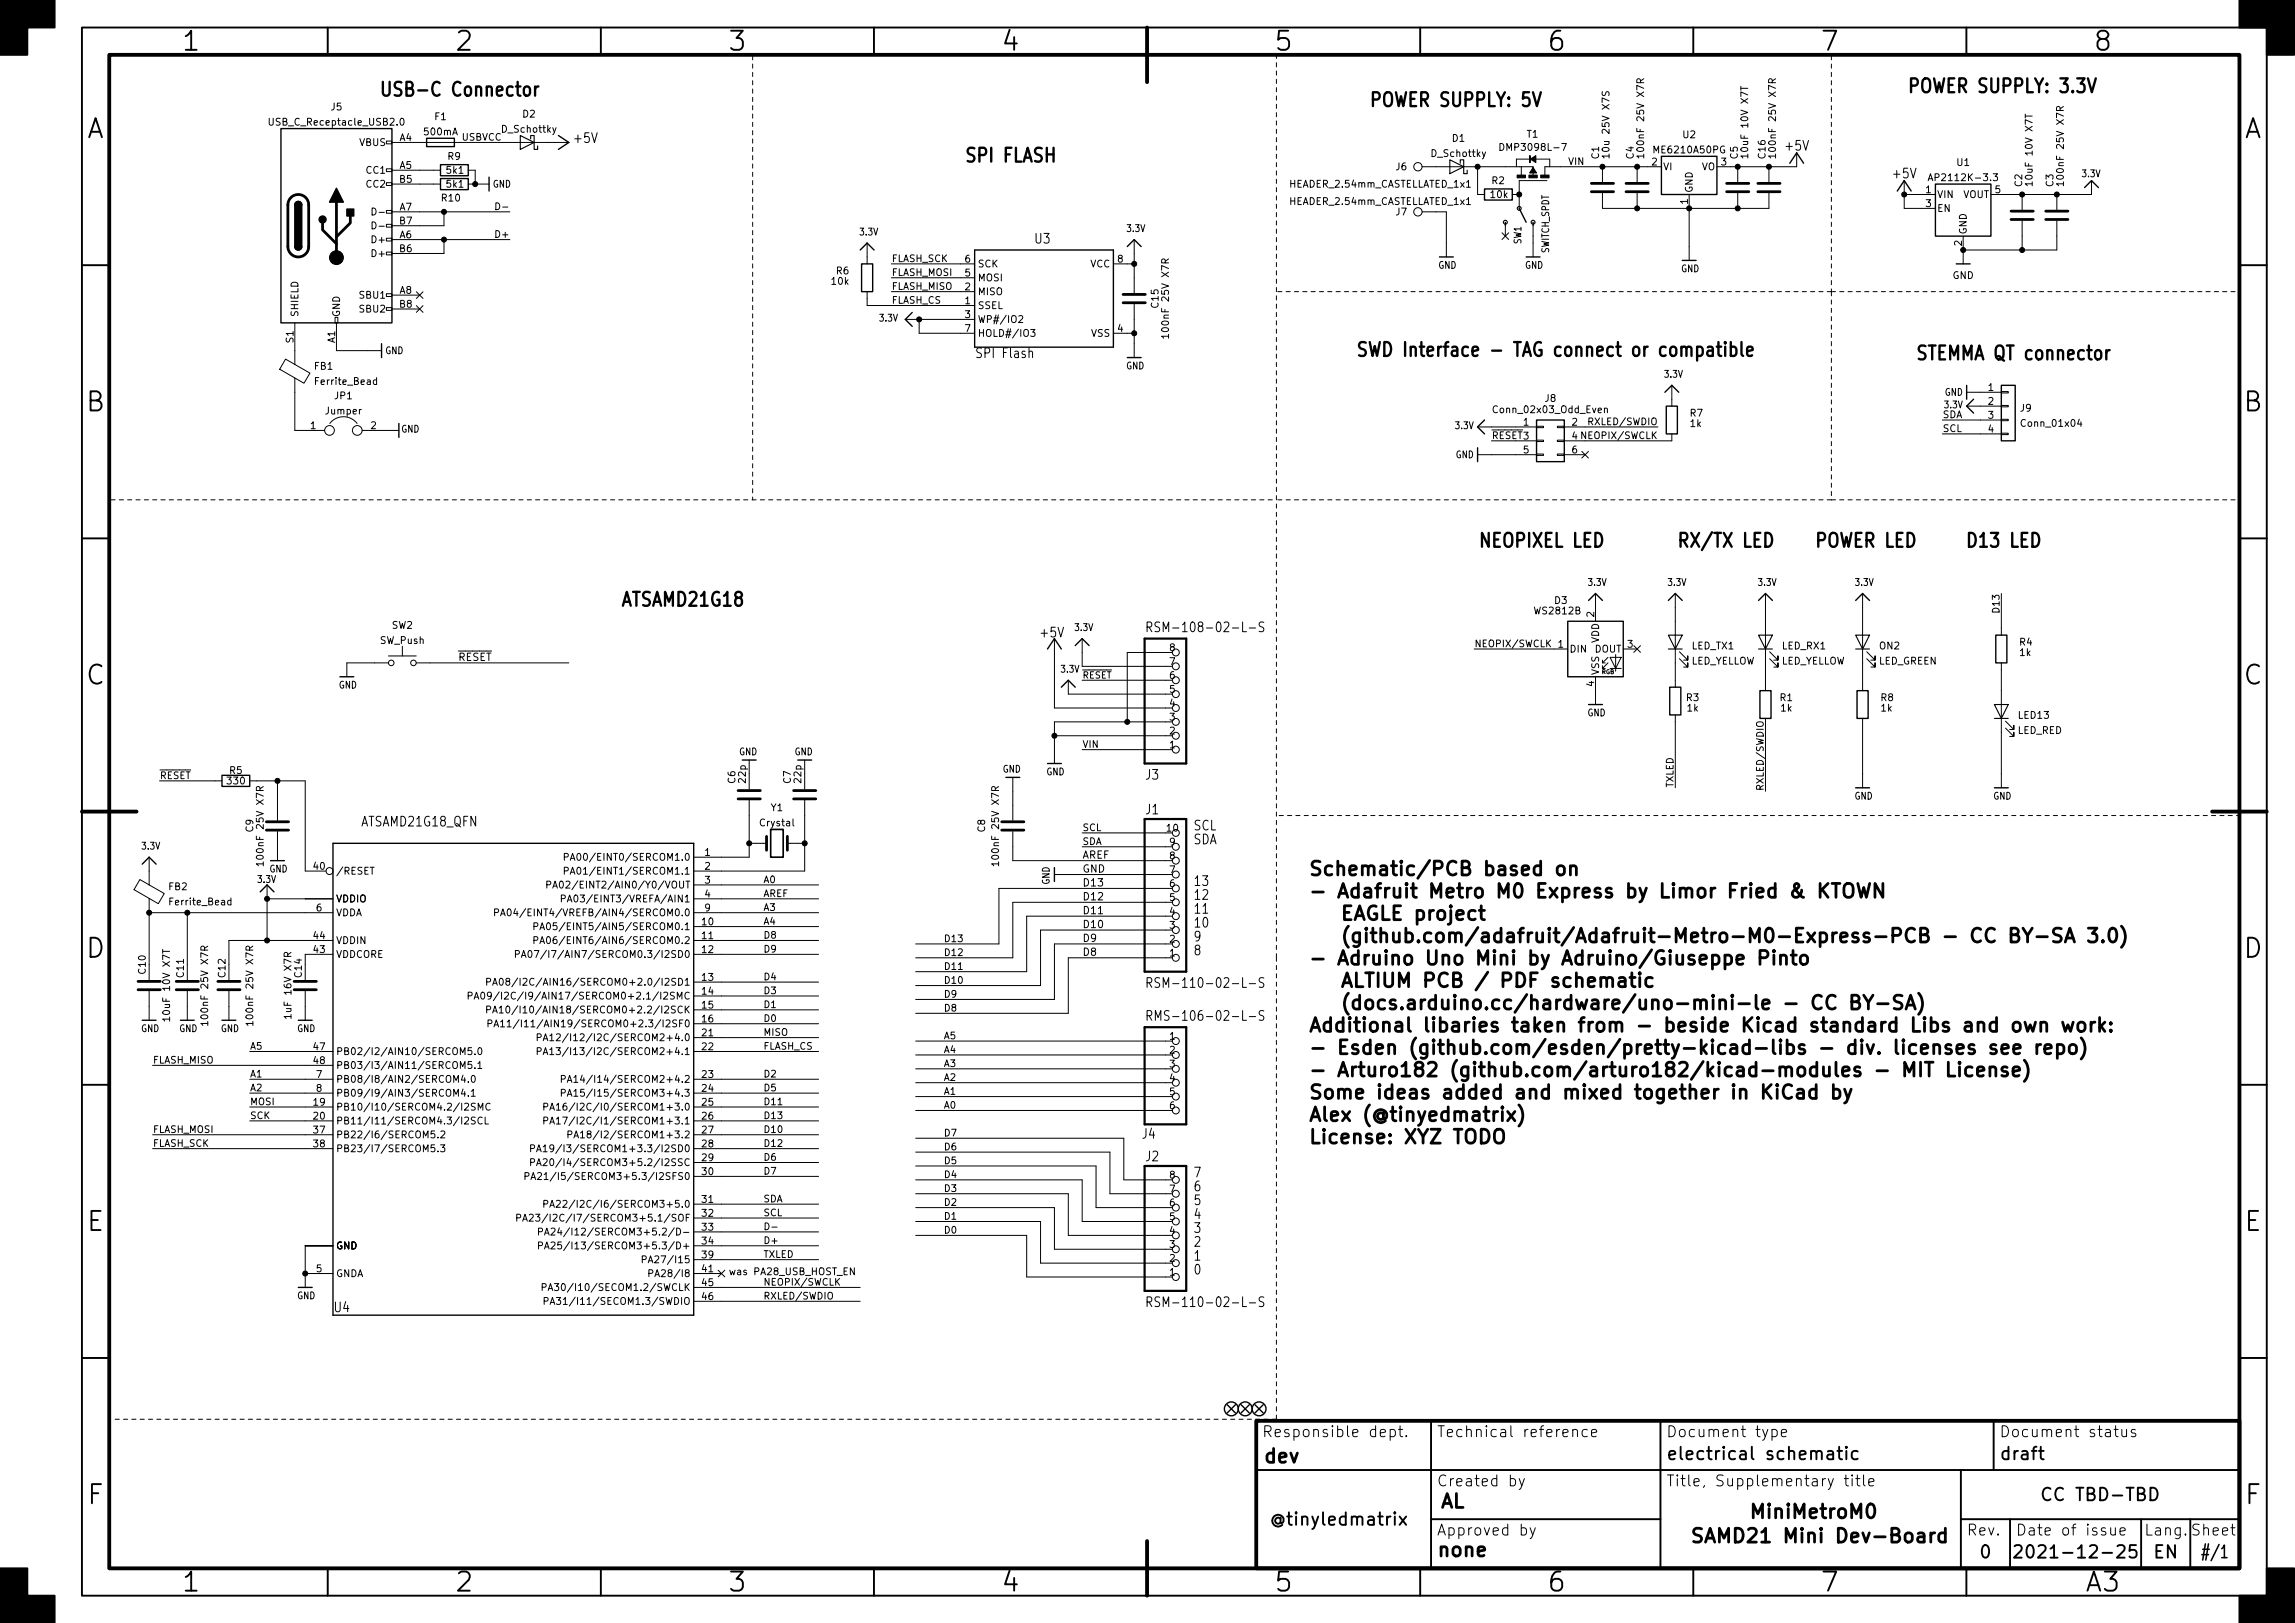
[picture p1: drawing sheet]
<svg xmlns="http://www.w3.org/2000/svg" width="420mm" height="297mm" viewBox="0 0 420 297" stroke-linecap="round" stroke-linejoin="round" font-family="sans-serif">
<defs><g id="words">
<g font-size="4.9">
<text x="33.6" y="9.3">1</text>
<text x="83.6" y="9.3">2</text>
<text x="133.6" y="9.3">3</text>
<text x="183.6" y="9.3">4</text>
<text x="233.6" y="9.3">5</text>
<text x="283.6" y="9.3">6</text>
<text x="333.6" y="9.3">7</text>
<text x="383.6" y="9.3">8</text>
<text x="15.7" y="25.3">A</text>
<text x="410.7" y="25.3">A</text>
<text x="15.7" y="75.3">B</text>
<text x="410.7" y="75.3">B</text>
<text x="15.7" y="125.3">C</text>
<text x="410.7" y="125.3">C</text>
<text x="15.7" y="175.3">D</text>
<text x="410.7" y="175.3">D</text>
<text x="15.9" y="225.3">E</text>
<text x="410.9" y="225.3">E</text>
<text x="16" y="275.3">F</text>
<text x="411" y="275.3">F</text>
<text x="33.6" y="291.3">1</text>
<text x="83.6" y="291.3">2</text>
<text x="133.6" y="291.3">3</text>
<text x="183.6" y="291.3">4</text>
<text x="233.6" y="291.3">5</text>
<text x="283.6" y="291.3">6</text>
<text x="333.6" y="291.3">7</text>
<text x="381.9" y="291.3">A3</text>
</g>
<g font-size="3.5">
<text x="73.7" y="17.6">USB-C Connector</text>
<text x="351.9" y="17">POWER SUPPLY: 3.3V</text>
<text x="252.8" y="19.5">POWER SUPPLY: 5V</text>
<text x="178" y="29.7">SPI FLASH</text>
<text x="260.1" y="65.3">SWD Interface - TAG connect or compatible</text>
<text x="353.3" y="65.9">STEMMA QT connector</text>
<text x="271.9" y="100.2">NEOPIXEL LED</text>
<text x="309.4" y="100.2">RX/TX LED</text>
<text x="332.9" y="100.2">POWER LED</text>
<text x="361.7" y="100.2">D13 LED</text>
<text x="114.6" y="111">ATSAMD21G18</text>
<text x="239.4" y="160.3">Schematic/PCB based on</text>
<text x="239.4" y="164.3">- Adafruit Metro M0 Express by Limor Fried &amp; KTOWN</text>
<text x="242.3" y="168.4">EAGLE project</text>
<text x="242.3" y="172.5">(github.com/adafruit/Adafruit-Metro-M0-Express-PCB - CC BY-SA 3.0)</text>
<text x="239.4" y="176.6">- Adruino Uno Mini by Adruino/Giuseppe Pinto</text>
<text x="242.3" y="180.7">ALTIUM PCB / PDF schematic</text>
<text x="242.3" y="184.8">(docs.arduino.cc/hardware/uno-mini-le - CC BY-SA)</text>
<text x="239.4" y="188.9">Additional libaries taken from - beside Kicad standard Libs and own work:</text>
<text x="239.4" y="193">- Esden (github.com/esden/pretty-kicad-libs - div. licenses see repo)</text>
<text x="239.4" y="197.1">- Arturo182 (github.com/arturo182/kicad-modules - MIT License)</text>
<text x="239.4" y="201.2">Some ideas added and mixed together in KiCad by</text>
<text x="239.4" y="205.2">Alex (@tinyedmatrix)</text>
<text x="239.4" y="209.3">License: XYZ TODO</text>
<text x="231.1" y="267.8">dev</text>
<text x="263.5" y="276">AL</text>
<text x="320" y="277.9">MiniMetroM0</text>
<text x="262.9" y="284.9">none</text>
<text x="309.2" y="282.4">SAMD21 Mini Dev-Board</text>
</g>
<g font-size="3.2">
<text x="305" y="267.2">electrical schematic</text>
<text x="366" y="267.2">draft</text>
<text x="374.6" y="274.7">CC TBD-TBD</text>
<text x="234" y="279.2">@tinyledmatrix</text>
<text x="362.6" y="285.2">0</text>
<text x="371.8" y="285.2">2021-12-25</text>
<text x="394.3" y="285.2">EN</text>
<text x="403.8" y="285.2">#/1</text>
</g>
<g font-size="2.8">
<text x="231" y="263">Responsible dept.</text>
<text x="263" y="263">Technical reference</text>
<text x="305" y="263">Document type</text>
<text x="366" y="263">Document status</text>
<text x="263" y="272">Created by</text>
<text x="305" y="272">Title, Supplementary title</text>
<text x="263" y="281">Approved by</text>
<text x="360" y="281">Rev.</text>
<text x="369" y="281">Date of issue</text>
<text x="392.5" y="281">Lang. Sheet</text>
</g>
<g font-size="2.5">
<text x="105.3" y="26.2">+5V</text>
<text x="327" y="27.6">+5V</text>
<text x="346.7" y="32.6">+5V</text>
<text x="189.5" y="44.6">U3</text>
<text x="179.2" y="65.5">SPI Flash</text>
<text x="190.6" y="116.7">+5V</text>
<text x="212.6" y="115.7">RSM-108-02-L-S</text>
<text x="209.8" y="142.7">J3</text>
<text x="209.8" y="149">J1</text>
<text x="66.3" y="151.3">ATSAMD21G18_QFN</text>
<text x="218.4" y="152">SCL</text>
<text x="218.4" y="154.5">SDA</text>
<text x="218.4" y="164.7">12</text>
<text x="218.4" y="167.2">11</text>
<text x="218.4" y="162.1">13</text>
<text x="218.4" y="172.3">9</text>
<text x="218.4" y="169.8">10</text>
<text x="218.4" y="174.8">8</text>
<text x="212.6" y="180.8">RSM-110-02-L-S</text>
<text x="212.6" y="186.8">RMS-106-02-L-S</text>
<text x="209.1" y="208.4">J4</text>
<text x="209.8" y="212.5">J2</text>
<text x="218.4" y="215.5">7</text>
<text x="218.4" y="220.6">5</text>
<text x="218.4" y="218">6</text>
<text x="218.4" y="225.6">3</text>
<text x="218.4" y="223.1">4</text>
<text x="218.4" y="233.3">0</text>
<text x="218.4" y="228.2">2</text>
<text x="218.4" y="230.7">1</text>
<text x="212.6" y="239.2">RSM-110-02-L-S</text>
<text x="61.2" y="240.2">U4</text>
</g>
<g font-size="1.9">
<text x="83.8" y="121">~{RESET}</text>
<text x="198.1" y="159.7">GND</text>
<text x="198.1" y="157.1">AREF</text>
<text x="198.1" y="162.2">D13</text>
<text x="198.1" y="167.3">D11</text>
<text x="198.1" y="164.8">D12</text>
<text x="198.1" y="172.4">D9</text>
<text x="198.1" y="169.8">D10</text>
<text x="198.1" y="174.9">D8</text>
</g>
<g font-size="1.8">
<text x="49.8" y="23">USB_C_Receptacle_USB2.0</text>
<text x="60.6" y="20.2">J5</text>
<text x="79.6" y="22">F1</text>
<text x="95.7" y="21.5">D2</text>
<text x="65.8" y="26.7">VBUS</text>
<text x="73.2" y="25.8">A4</text>
<text x="77.7" y="24.8">500mA</text>
<text x="82" y="29.2">R9</text>
<text x="92" y="24.3">D_Schottky</text>
<text x="262.2" y="28.7">D_Schottky</text>
<text x="265.9" y="25.9">D1</text>
<text x="275.4" y="27.6">DMP3098L-7</text>
<text x="279.5" y="25.2">T1</text>
<text x="292.7" y="29.1" transform="rotate(-90 292.7 29.1)">C1</text>
<text x="294.6" y="28.1" transform="rotate(-90 294.6 28.1)">10u 25V X7S</text>
<text x="299.1" y="29.1" transform="rotate(-90 299.1 29.1)">C4</text>
<text x="301" y="28" transform="rotate(-90 301 28)">100nF 25V X7R</text>
<text x="303.1" y="28.1">ME6210A50PG</text>
<text x="308.1" y="25.3">U2</text>
<text x="318.1" y="29.1" transform="rotate(-90 318.1 29.1)">C5</text>
<text x="320" y="28.2" transform="rotate(-90 320 28.2)">10uF 10V X7T</text>
<text x="323.2" y="28.9" transform="rotate(-90 323.2 28.9)">C16</text>
<text x="325.1" y="28" transform="rotate(-90 325.1 28)">100nF 25V X7R</text>
<text x="67.2" y="31.8">CC1</text>
<text x="67.2" y="34.3">CC2</text>
<text x="73.2" y="30.9">A5</text>
<text x="73.2" y="33.4">B5</text>
<text x="81.8" y="31.8">5k1</text>
<text x="81.8" y="34.3">5k1</text>
<text x="90.2" y="34.3">GND</text>
<text x="236.3" y="34.3">HEADER_2.54mm_CASTELLATED_1x1</text>
<text x="255.6" y="31.2">J6</text>
<text x="273.1" y="33.7">R2</text>
<text x="302.4" y="30.3">2</text>
<text x="304.4" y="31.2">VI</text>
<text x="309.9" y="35.3" transform="rotate(-90 309.9 35.3)">GND</text>
<text x="311.5" y="31.2">VO</text>
<text x="315.1" y="30.3">3</text>
<text x="352.6" y="35.3">1</text>
<text x="354.1" y="33.1">AP2112K-3.3</text>
<text x="358.3" y="30.4">U1</text>
<text x="365.3" y="35.3">5</text>
<text x="370.2" y="34.1" transform="rotate(-90 370.2 34.1)">C2</text>
<text x="372.1" y="33.3" transform="rotate(-90 372.1 33.3)">10uF 10V X7T</text>
<text x="375.9" y="34.1" transform="rotate(-90 375.9 34.1)">C3</text>
<text x="377.8" y="33.1" transform="rotate(-90 377.8 33.1)">100nF 25V X7R</text>
<text x="381.3" y="32.4">3.3V</text>
<text x="73.2" y="38.5">A7</text>
<text x="73.2" y="41.1">B7</text>
<text x="80.9" y="36.9">R10</text>
<text x="236.3" y="37.5">HEADER_2.54mm_CASTELLATED_1x1</text>
<text x="255.6" y="39.4">J7</text>
<text x="272.9" y="36.2">10k</text>
<text x="309" y="37.4" transform="rotate(-90 309 37.4)">1</text>
<text x="352.6" y="37.9">3</text>
<text x="354.6" y="36.2">VIN</text>
<text x="354.6" y="38.8">EN</text>
<text x="359.3" y="36.2">VOUT</text>
<text x="68.4" y="44.5">D+</text>
<text x="68.4" y="47">D+</text>
<text x="73.2" y="43.6">A6</text>
<text x="73.2" y="46.1">B6</text>
<text x="157.5" y="43.1">3.3V</text>
<text x="206.4" y="42.4">3.3V</text>
<text x="278.5" y="44.7" transform="rotate(-90 278.5 44.7)">SW1</text>
<text x="283.6" y="46.4" transform="rotate(-90 283.6 46.4)">SWITCH_SPDT</text>
<text x="359.2" y="45" transform="rotate(-90 359.2 45)">2</text>
<text x="360" y="43" transform="rotate(-90 360 43)">GND</text>
<text x="73.2" y="53.8">A8</text>
<text x="152.3" y="52.1">10k</text>
<text x="153.1" y="50.2">R6</text>
<text x="176.7" y="53.1">2</text>
<text x="176.7" y="50.6">5</text>
<text x="176.7" y="48">6</text>
<text x="178.9" y="51.5">MOSI</text>
<text x="178.9" y="48.9">SCK</text>
<text x="199.6" y="48.9">VCC</text>
<text x="204.6" y="48">8</text>
<text x="263.3" y="49.2">GND</text>
<text x="279.2" y="49.2">GND</text>
<text x="307.8" y="49.8">GND</text>
<text x="357.4" y="51">GND</text>
<text x="54.6" y="58.1" transform="rotate(-90 54.6 58.1)">SHIELD</text>
<text x="62.2" y="58.1" transform="rotate(-90 62.2 58.1)">GND</text>
<text x="66" y="54.6">SBU1</text>
<text x="66" y="57.2">SBU2</text>
<text x="73.2" y="56.3">B8</text>
<text x="161.1" y="58.8">3.3V</text>
<text x="176.7" y="55.7">1</text>
<text x="176.7" y="58.2">3</text>
<text x="178.9" y="56.6">SSEL</text>
<text x="178.9" y="54">MISO</text>
<text x="178.9" y="59.1">WP#/IO2</text>
<text x="212.1" y="56.3" transform="rotate(-90 212.1 56.3)">C15</text>
<text x="53.7" y="62.7" transform="rotate(-90 53.7 62.7)">S1</text>
<text x="61.3" y="62.8" transform="rotate(-90 61.3 62.8)">A1</text>
<text x="70.5" y="64.8">GND</text>
<text x="176.7" y="60.7">7</text>
<text x="178.9" y="61.6">HOLD#/IO3</text>
<text x="199.8" y="61.6">VSS</text>
<text x="204.6" y="60.7">4</text>
<text x="214" y="61" transform="rotate(-90 214 61)">100nF 25V X7R</text>
<text x="57.6" y="67.7">FB1</text>
<text x="57.9" y="70.4">Ferrite_Bead</text>
<text x="206.2" y="67.6">GND</text>
<text x="304.8" y="69.1">3.3V</text>
<text x="364" y="71.5">1</text>
<text x="59.7" y="75.8">Jumper</text>
<text x="61.3" y="73.1">JP1</text>
<text x="273.8" y="75.6">Conn_02x03_Odd_Even</text>
<text x="278.9" y="77.9">1</text>
<text x="282.9" y="73.5">J8</text>
<text x="287.8" y="77.9">2</text>
<text x="309.4" y="76.2">R7</text>
<text x="355.6" y="76.5">SDA</text>
<text x="356" y="72.4">GND</text>
<text x="356" y="74.7">3.3V</text>
<text x="364" y="74.1">2</text>
<text x="364" y="76.6">3</text>
<text x="369.9" y="75.3">J9</text>
<text x="56.8" y="78.5">1</text>
<text x="67.9" y="78.5">2</text>
<text x="73.5" y="79.2">GND</text>
<text x="266.5" y="83.9">GND</text>
<text x="266.5" y="78.5">3.3V</text>
<text x="278.9" y="80.4">3</text>
<text x="278.9" y="83">5</text>
<text x="287.8" y="80.4">4</text>
<text x="287.8" y="83">6</text>
<text x="309.5" y="78.1">1k</text>
<text x="355.6" y="79.1">SCL</text>
<text x="364" y="79.2">4</text>
<text x="370.3" y="78.1">Conn_01x04</text>
<text x="290.8" y="107.2">3.3V</text>
<text x="305.5" y="107.2">3.3V</text>
<text x="322" y="107.2">3.3V</text>
<text x="339.7" y="107.2">3.3V</text>
<text x="281.1" y="112.4">WS2812B</text>
<text x="284.6" y="110.5">D3</text>
<text x="291.8" y="112.9" transform="rotate(-90 291.8 112.9)">2</text>
<text x="69.6" y="117.8">SW_Push</text>
<text x="71.7" y="115.1">SW2</text>
<text x="196.9" y="115.5">3.3V</text>
<text x="214.1" y="119.2">8</text>
<text x="285.3" y="118.5">1</text>
<text x="287.3" y="119.4">DIN</text>
<text x="291.9" y="119.4">DOUT</text>
<text x="292.7" y="117.7" transform="rotate(-90 292.7 117.7)">VDD</text>
<text x="298" y="118.5">3</text>
<text x="309.7" y="118.8">LED_TX1</text>
<text x="326.3" y="118.8">LED_RX1</text>
<text x="344.1" y="118.8">ON2</text>
<text x="369.8" y="118.1">R4</text>
<text x="194.3" y="123.1">3.3V</text>
<text x="214.1" y="124.2">6</text>
<text x="214.1" y="121.7">7</text>
<text x="291.8" y="125.6" transform="rotate(-90 291.8 125.6)">4</text>
<text x="292.7" y="123.6" transform="rotate(-90 292.7 123.6)">VSS</text>
<text x="309.4" y="121.6">LED_YELLOW</text>
<text x="325.9" y="121.6">LED_YELLOW</text>
<text x="343.9" y="121.6">LED_GREEN</text>
<text x="369.8" y="120.1">1k</text>
<text x="62" y="126">GND</text>
<text x="214.1" y="131.9">3</text>
<text x="214.1" y="129.3">4</text>
<text x="214.1" y="126.8">5</text>
<text x="290.6" y="131.1">GND</text>
<text x="308.7" y="128.3">R3</text>
<text x="308.9" y="130.2">1k</text>
<text x="325.9" y="128.3">R1</text>
<text x="326" y="130.2">1k</text>
<text x="344.4" y="128.3">R8</text>
<text x="344.4" y="130.2">1k</text>
<text x="369.6" y="131.5">LED13</text>
<text x="214.1" y="136.9">1</text>
<text x="214.1" y="134.4">2</text>
<text x="369.3" y="134.3">LED_RED</text>
<text x="41.7" y="143.5">330</text>
<text x="42" y="141.6">R5</text>
<text x="134.6" y="143.4" transform="rotate(-90 134.6 143.4)">C6</text>
<text x="135.3" y="138.2">GND</text>
<text x="136.5" y="143.2" transform="rotate(-90 136.5 143.2)">22p</text>
<text x="144.8" y="143.4" transform="rotate(-90 144.8 143.4)">C7</text>
<text x="145.5" y="138.2">GND</text>
<text x="146.7" y="143.2" transform="rotate(-90 146.7 143.2)">22p</text>
<text x="183.6" y="141.4">GND</text>
<text x="191.6" y="141.9">GND</text>
<text x="141.2" y="148.4">Y1</text>
<text x="339.5" y="146.3">GND</text>
<text x="364.9" y="146.3">GND</text>
<text x="26" y="155.5">3.3V</text>
<text x="46.4" y="152.2" transform="rotate(-90 46.4 152.2)">C9</text>
<text x="139.2" y="151.2">Crystal</text>
<text x="180.3" y="152.2" transform="rotate(-90 180.3 152.2)">C8</text>
<text x="213.6" y="152.2">10</text>
<text x="214.1" y="154.7">9</text>
<text x="47.3" y="161.6">3.3V</text>
<text x="48.3" y="157.5" transform="rotate(-90 48.3 157.5)">100nF 25V X7R</text>
<text x="49.3" y="159.7">GND</text>
<text x="57.4" y="159.2">40</text>
<text x="61.5" y="160.1">/RESET</text>
<text x="105.9" y="157.5">PA00/EINT0/SERCOM1.0</text>
<text x="105.9" y="160.1">PA01/EINT1/SERCOM1.1</text>
<text x="129" y="156.6">1</text>
<text x="129" y="159.2">2</text>
<text x="129" y="161.7">3</text>
<text x="182.9" y="157.5" transform="rotate(-90 182.9 157.5)">100nF 25V X7R</text>
<text x="192.2" y="161.9" transform="rotate(-90 192.2 161.9)">GND</text>
<text x="214.1" y="159.8">7</text>
<text x="214.1" y="157.3">8</text>
<text x="30.9" y="162.9">FB2</text>
<text x="31.3" y="165.7">Ferrite_Bead</text>
<text x="57.9" y="166.8">6</text>
<text x="61.5" y="165.1">VDDIO</text>
<text x="61.5" y="167.7">VDDA</text>
<text x="94.8" y="167.7">PA04/EINT4/VREFB/AIN4/SERCOM0.0</text>
<text x="104" y="162.6">PA02/EINT2/AIN0/Y0/VOUT</text>
<text x="105.6" y="165.1">PA03/EINT3/VREFA/AIN1</text>
<text x="129" y="164.2">4</text>
<text x="129" y="166.8">9</text>
<text x="214.1" y="167.4">4</text>
<text x="214.1" y="164.9">5</text>
<text x="214.1" y="162.3">6</text>
<text x="57.4" y="171.9">44</text>
<text x="61.5" y="172.8">VDDIN</text>
<text x="101.3" y="170.2">PA05/EINT5/AIN5/SERCOM0.1</text>
<text x="101.3" y="172.8">PA06/EINT6/AIN6/SERCOM0.2</text>
<text x="128.6" y="169.3">10</text>
<text x="128.6" y="171.9">11</text>
<text x="214.1" y="172.5">2</text>
<text x="214.1" y="170">3</text>
<text x="26.7" y="178.2" transform="rotate(-90 26.7 178.2)">C10</text>
<text x="33.7" y="178.8" transform="rotate(-90 33.7 178.8)">C11</text>
<text x="41.3" y="178.8" transform="rotate(-90 41.3 178.8)">C12</text>
<text x="55.2" y="178.8" transform="rotate(-90 55.2 178.8)">C14</text>
<text x="57.4" y="174.4">43</text>
<text x="61.5" y="175.3">VDDCORE</text>
<text x="99.5" y="175.3">PA07/I7/AIN7/SERCOM0.3/I2SD0</text>
<text x="128.6" y="174.4">12</text>
<text x="128.6" y="179.5">13</text>
<text x="214.1" y="175">1</text>
<text x="53.3" y="185.7" transform="rotate(-90 53.3 185.7)">1uF 16V X7R</text>
<text x="92.7" y="182.9">PA09/I2C/I9/AIN17/SERCOM0+2.1/I2SMC</text>
<text x="95.2" y="180.4">PA08/I2C/AIN16/SERCOM0+2.0/I2SD1</text>
<text x="95.2" y="185.5">PA10/I10/AIN18/SERCOM0+2.2/I2SCK</text>
<text x="128.6" y="182">14</text>
<text x="128.6" y="184.6">15</text>
<text x="25.8" y="188.9">GND</text>
<text x="31.1" y="186.1" transform="rotate(-90 31.1 186.1)">10uF 10V X7T</text>
<text x="32.8" y="188.9">GND</text>
<text x="38.1" y="186.8" transform="rotate(-90 38.1 186.8)">100nF 25V X7R</text>
<text x="40.4" y="188.9">GND</text>
<text x="46.4" y="186.8" transform="rotate(-90 46.4 186.8)">100nF 25V X7R</text>
<text x="54.4" y="188.9">GND</text>
<text x="95.7" y="188">PA11/I11/AIN19/SERCOM0+2.3/I2SF0</text>
<text x="103.1" y="190.5">PA12/I12/I2C/SERCOM2+4.0</text>
<text x="128.6" y="187.1">16</text>
<text x="128.6" y="189.6">21</text>
<text x="214.1" y="190.3">1</text>
<text x="57.4" y="192.2">47</text>
<text x="57.4" y="194.7">48</text>
<text x="57.9" y="197.3">7</text>
<text x="61.5" y="193.1">PB02/I2/AIN10/SERCOM5.0</text>
<text x="61.5" y="195.6">PB03/I3/AIN11/SERCOM5.1</text>
<text x="103.1" y="193.1">PA13/I13/I2C/SERCOM2+4.1</text>
<text x="128.6" y="192.2">22</text>
<text x="128.6" y="197.3">23</text>
<text x="214.1" y="192.8">2</text>
<text x="214.1" y="195.4">3</text>
<text x="214.1" y="197.9">4</text>
<text x="57.4" y="202.3">19</text>
<text x="57.9" y="199.8">8</text>
<text x="61.5" y="203.2">PB10/I10/SERCOM4.2/I2SMC</text>
<text x="61.5" y="198.2">PB08/I8/AIN2/SERCOM4.0</text>
<text x="61.5" y="200.7">PB09/I9/AIN3/SERCOM4.1</text>
<text x="104.1" y="203.2">PA16/I2C/I0/SERCOM1+3.0</text>
<text x="106.4" y="198.2">PA14/I14/SERCOM2+4.2</text>
<text x="106.4" y="200.7">PA15/I15/SERCOM3+4.3</text>
<text x="128.6" y="199.8">24</text>
<text x="128.6" y="202.3">25</text>
<text x="214.1" y="200.4">5</text>
<text x="214.1" y="203">6</text>
<text x="57.4" y="204.9">20</text>
<text x="57.4" y="207.4">37</text>
<text x="57.4" y="210">38</text>
<text x="61.5" y="205.8">PB11/I11/SERCOM4.3/I2SCL</text>
<text x="61.5" y="208.3">PB22/I6/SERCOM5.2</text>
<text x="104.1" y="205.8">PA17/I2C/I1/SERCOM1+3.1</text>
<text x="107.4" y="208.3">PA18/I2/SERCOM1+3.2</text>
<text x="128.6" y="204.9">26</text>
<text x="128.6" y="207.4">27</text>
<text x="128.6" y="210">28</text>
<text x="61.5" y="210.9">PB23/I7/SERCOM5.3</text>
<text x="101" y="215.9">PA21/I5/SERCOM3+5.3/I2SFS0</text>
<text x="101.8" y="213.4">PA20/I4/SERCOM3+5.2/I2SSC</text>
<text x="102" y="210.9">PA19/I3/SERCOM1+3.3/I2SD0</text>
<text x="128.6" y="212.5">29</text>
<text x="128.6" y="215">30</text>
<text x="214.1" y="215.7">8</text>
<text x="104.1" y="221">PA22/I2C/I6/SERCOM3+5.0</text>
<text x="128.6" y="220.1">31</text>
<text x="214.1" y="220.8">6</text>
<text x="214.1" y="218.2">7</text>
<text x="100" y="223.6">PA23/I2C/I7/SERCOM3+5.1/SOF</text>
<text x="104" y="226.1">PA24/I12/SERCOM3+5.2/D-</text>
<text x="128.6" y="222.7">32</text>
<text x="128.6" y="225.2">33</text>
<text x="128.6" y="227.7">34</text>
<text x="214.1" y="225.8">4</text>
<text x="214.1" y="223.3">5</text>
<text x="57.9" y="232.8">5</text>
<text x="61.5" y="228.6">GND</text>
<text x="61.5" y="233.7">GNDA</text>
<text x="103.6" y="228.6">PA25/I13/SERCOM3+5.3/D+</text>
<text x="119.1" y="231.2">PA27/I15</text>
<text x="120.1" y="233.7">PA28/I8</text>
<text x="128.6" y="230.3">39</text>
<text x="128.6" y="232.8">41</text>
<text x="133.3" y="233.4">was PA28_USB_HOST_EN</text>
<text x="214.1" y="233.5">1</text>
<text x="214.1" y="230.9">2</text>
<text x="214.1" y="228.4">3</text>
<text x="54.4" y="237.8">GND</text>
<text x="102.7" y="236.3">PA30/I10/SECOM1.2/SWCLK</text>
<text x="103.2" y="238.8">PA31/I11/SECOM1.3/SWDIO</text>
<text x="128.6" y="235.4">45</text>
<text x="128.6" y="237.9">46</text>
</g>
<g font-size="1.7">
<text x="84.5" y="25.7">USBVCC</text>
<text x="287" y="30.2">VIN</text>
<text x="91.1" y="43.5">D+</text>
<text x="163.2" y="48">FLASH_SCK</text>
<text x="163.2" y="50.5">FLASH_MOSI</text>
<text x="163.2" y="53">FLASH_MISO</text>
<text x="163.2" y="55.6">FLASH_CS</text>
<text x="291.3" y="77.8">RXLED/SWDIO</text>
<text x="273" y="80.3">~{RESET}</text>
<text x="290.1" y="80.3">NEOPIX/SWCLK</text>
<text x="366.1" y="111.8" transform="rotate(-90 366.1 111.8)">D13</text>
<text x="269.9" y="118.4">NEOPIX/SWCLK</text>
<text x="198.1" y="136.9">VIN</text>
<text x="29.2" y="142.6">~{RESET}</text>
<text x="306.4" y="144.2" transform="rotate(-90 306.4 144.2)">TXLED</text>
<text x="322.9" y="144.8" transform="rotate(-90 322.9 144.8)">RXLED/SWDIO</text>
<text x="198.1" y="154.6">SDA</text>
<text x="198.1" y="152.1">SCL</text>
<text x="139.7" y="161.6">A0</text>
<text x="139.7" y="164.2">AREF</text>
<text x="139.7" y="166.7">A3</text>
<text x="139.7" y="169.2">A4</text>
<text x="139.7" y="171.8">D8</text>
<text x="172.7" y="172.4">D13</text>
<text x="139.7" y="179.4">D4</text>
<text x="139.7" y="174.3">D9</text>
<text x="172.7" y="175">D12</text>
<text x="172.7" y="177.5">D11</text>
<text x="139.7" y="184.5">D1</text>
<text x="139.7" y="181.9">D3</text>
<text x="172.7" y="180">D10</text>
<text x="172.7" y="185.1">D8</text>
<text x="172.7" y="182.6">D9</text>
<text x="139.7" y="187">D0</text>
<text x="139.7" y="189.6">MISO</text>
<text x="172.7" y="190.2">A5</text>
<text x="27.9" y="194.6">FLASH_MISO</text>
<text x="45.7" y="192.1">A5</text>
<text x="45.7" y="197.2">A1</text>
<text x="139.7" y="192.1">FLASH_CS</text>
<text x="139.7" y="197.2">D2</text>
<text x="172.7" y="192.7">A4</text>
<text x="172.7" y="195.3">A3</text>
<text x="172.7" y="197.8">A2</text>
<text x="45.7" y="199.7">A2</text>
<text x="45.7" y="202.3">MOSI</text>
<text x="139.7" y="202.3">D11</text>
<text x="139.7" y="199.7">D5</text>
<text x="172.7" y="200.4">A1</text>
<text x="172.7" y="202.9">A0</text>
<text x="27.9" y="207.3">FLASH_MOSI</text>
<text x="27.9" y="209.9">FLASH_SCK</text>
<text x="45.7" y="204.8">SCK</text>
<text x="139.7" y="209.9">D12</text>
<text x="139.7" y="207.3">D10</text>
<text x="139.7" y="204.8">D13</text>
<text x="172.7" y="208">D7</text>
<text x="139.7" y="212.4">D6</text>
<text x="139.7" y="215">D7</text>
<text x="172.7" y="210.5">D6</text>
<text x="172.7" y="215.6">D4</text>
<text x="172.7" y="213.1">D5</text>
<text x="139.7" y="220">SDA</text>
<text x="172.7" y="218.1">D3</text>
<text x="172.7" y="220.7">D2</text>
<text x="139.7" y="222.6">SCL</text>
<text x="139.7" y="227.7">D+</text>
<text x="172.7" y="223.2">D1</text>
<text x="172.7" y="225.8">D0</text>
<text x="139.7" y="230.2">TXLED</text>
<text x="139.7" y="235.3">NEOPIX/SWCLK</text>
<text x="139.7" y="237.8">RXLED/SWDIO</text>
</g>
<text font-size="1.6" x="198.1" y="124.2">~{RESET}</text>
<text font-size="1.1" x="293.2" y="123.4">RGB</text>
</g></defs>
<g fill="none" stroke="#000" stroke-width=".35">
<path d="M15 5h400v287h-400zM60 5v5M110 5v5M160 5v5M210 5v5M260 5v5M310 5v5M360 5v5M15 48.5h5M410 48.5h5M15 98.5h5M410 98.5h5"/>
<path d="M15 148.5h5M410 148.5h5M15 198.5h5M410 198.5h5M15 248.5h5M410 248.5h5M230 269h180M234.4 277.8v.8l.1 .2 .4-.2a1.03 1.03 0 0 0-.8-1.4 1.03 1.03 0 0 0-1.2 1.1 1.1 1.1 0 0 0 .7 1 1.1 1.1 0 0 0 1.2-.2M256.2 277.5l1.2 1.6M257.4 277.5l-1.2 1.6M262 278h42M262 260v27"/>
<path d="M304 260v27M334.6 265.7l.2-.2 .7 .2 .1 .2v1.2M335.6 266.1l-.8 .1a.45 .45 0 0 0-.3 .4 .45 .45 0 0 0 .3 .5l.8-.1M336.4 265.5h.9M336.7 264.8v2l.1 .2 .5 .1M338 264.8l-.1 .1 .1 .1 .1-.1-.1-.1v.2M338 265.5v1.6M340.1 265.7l-.7-.2-.4 .5v.6l.2 .4 .2 .1 .7-.1M359 278h51M359 269v18M365 260v9M368 278v9"/>
<path d="M373.3 265.5h.9M373.6 264.8v2l.1 .2 .5 .1M392 278v9M393.7 272.3a1.21 1.21 0 0 1 1.3 .7 1.21 1.21 0 0 1-.4 1.5l-.9 .1zM401 278v9M60 287v5M110 287v5M160 287v5M210 287v5M260 287v5M310 287v5M360 287v5"/>
<path d="M368.8 283l.3-.2h.6a.62 .62 0 0 1 .3 1l-1.3 1.3h1.4M391.1 282.8h-1.1l-.2 1.1 .4-.2 .7 .1 .3 .3-.1 .8-.4 .2h-.5l-.4-.2"/>
</g>
<path d="M20 10h390v277h-390zM210 5v10M15 148.5h10M405 148.5h10M230 260h180v27h-180zM210 282v10" fill="none" stroke="#000" stroke-width=".7"/>
<path d="M0 0h10v5h-5v5h-5zM410 0h10v10h-5v-5h-5zM0 287h5v5h5v5h-10zM415 287h5v10h-10v-5h5z" fill="#000" stroke="#000" stroke-width=".35"/>
<g fill="none" stroke="#000" stroke-width=".18">
<path d="M293.4 16.8l-.1 .5 .1 .1h.4l.2-.5 .3-.1 .3 .2-.1 .5M300.3 15.1v-.6l-.2-.1-.3 .1-.1 .6h1.2M300.9 14.4l-.6 .4M318.7 15.8v.7M318.7 16.2h1.3M324.5 15.1l-.1-.6-.2-.1-.3 .1-.1 .6h1.3M325.1 14.4l-.6 .4M377.8 19.5l-.6 .4M49.3 21.6v1.1l.2 .2h.3l.2-.2v-1.1M68.1 38.1a.64 .64 0 0 1 .8 .6 .64 .64 0 0 1-.8 .6zM69.4 38.9h1M70.7 38.5h1.1v.5h-1.1z"/>
<path d="M70.7 33.4h1.1v.5h-1.1zM70.7 30.9h1.1v.5h-1.1zM70.7 25.8h1.1v.5h-1.1zM71.8 31.2h8.8M71.8 33.7h8.8M71.8 26.1h32.3M71.8 38.8h21.5M73.4 21.7l.1-.1a.68 .68 0 0 1 .5 .7 .68 .68 0 0 1-.5 .6 .84 .84 0 0 1-.1-1.2zM81.3 38.8v2.5h-9.5M85.7 31.2h1.3v2.5M85.7 33.7h3.8M90.8 37.1a.63 .63 0 0 1 .7 .6 .63 .63 0 0 1-.7 .7z"/>
<path d="M92 37.9h1M101.8 23.4l-.4 1.1-.2 .1M260.3 38.8h4.5v8.2M260.3 30.5h20.4v1.7M268.5 33.4l.3-.4v1.3M268.5 36.5l.3-.3v1.2M268.5 34.3h.7M268.5 37.4h.7M270.5 30.5v5.1h1.3M272 27.8l-.4 1.2-.2 .1M274.6 26.3a.64 .64 0 0 1 .7 .6 .64 .64 0 0 1-.7 .6zM276.9 35.6h1.2"/>
<path d="M278.5 30.5v1.5M280.2 29.1h-2.6v1.4M281.1 29.1h2.6v1.4M283.2 33.1h-5.1v5M285.9 26.3h.9l-.6 1.2M293.4 35.3v2.8h30.4v-2.8M293.4 30.5v2.8M294.6 28.6h-1.3l.4 .3M294.6 28.2v.7M299.7 30.5v2.8M299.7 35.3v2.8M300.9 28.6h-1.2l.3 .3"/>
<path d="M300.9 28.2v.7M304.2 30.5h-21.4v1.5M309.2 35.6v12.1M318.1 30.5v2.8M318.1 35.3v2.8M320 28.6h-1.3l.4 .3M320 28.2v.7M323.8 30.5v2.8M325.1 28.6h-1.3l.4 .3M325.1 28.2v.7M328.9 28v2.5h-14.6M348.6 35.6h5.7"/>
<path d="M348.6 33.1v5h5.7M353 33.1l.4-1.3 .4 1.3M353.1 32.7h.6M364.9 31.8h.8l-.4 .5 .3 .1v.6l-.1 .1-.6-.1M370.2 35.6v2.8M370.8 20.9v.7M370.8 21.2h1.2M372 33.6h-1.2l.3 .4M372 33.3v.7M376.6 35.6v2.8M377.2 20.2l-.1-.6-.2-.1-.3 .1-.1 .6h1.3M377.8 33.6h-1.3l.4 .4"/>
<path d="M377.8 33.3v.7M382.9 33.1v2.5h-18.4M54 59.1v7.6M61.3 58.1h.5v1h-.5zM61.6 59.1v5.1h8.2M68.1 40.6a.64 .64 0 0 1 .8 .7 .64 .64 0 0 1-.8 .6zM69.4 41.4h1M70.7 56.3h1.1v.5h-1.1zM70.7 53.8h1.1v.5h-1.1zM70.7 46.1h1.1v.5h-1.1zM70.7 43.6h1.1v.5h-1.1zM70.7 41.1h1.1v.5h-1.1z"/>
<path d="M71.8 43.9h21.5M71.8 54h5M71.8 56.6h5M76.2 53.4l1.2 1.2M76.2 55.9l1.2 1.3M77.4 53.4l-1.2 1.2M77.4 55.9l-1.2 1.3M81.3 43.9v2.5h-9.5M158.7 44.5v3.8M158.7 53.4v2.5h19.7M163.2 53.4h15.2M163.2 50.8h15.2"/>
<path d="M163.2 48.3h15.2M165.7 58.5h12.7M168.3 58.5v2.5h10.1M186.5 57.9l.5-.1 .2 .3-.7 .9h.7M203.8 48.3h3.8M207.6 43.9v9.7M207.6 55.7v9.7M213.3 48.1v-.6l-.2-.1h-.3l-.1 .7h1.2M213.9 47.4l-.6 .4M275 42.6l1.2 1.2M275.6 40.7v2.5M276.2 42.6l-1.2 1.2"/>
<path d="M280.7 40.7v6.3M359.4 43.2v5.1M370.2 40.4v5.4M376.6 40.4v5.4h-17.2M52.3 65.7l4.4 2.6-1 1.8-4.5-2.5zM54 69.2v9.6h5.4M60.4 77.5a3.1 3.1 0 0 1 5 0M66.3 78.8h6.7M68.9 69.6l-.3-.1-.3 .3 .2 .5h.4M68.9 69.1v1.3M188.7 60.3h.8l-.4 .5 .3 .1v.6l-.2 .1-.5-.1M203.8 61h3.8"/>
<path d="M213.9 61.5h-1.2l.3 .4M213.9 61.2v.7M270.5 78.1h10.8M281.3 78h1.3v.3h-1.3zM285.1 78h1.3v.3h-1.3zM286.4 78.1h17.1M290.3 79v1.3l-.7-1.3v1.3M293.7 74.8l.2-.1 .3 .1 .1 .7M293.7 74.7v.8M306.1 70.5v3.8M306.1 79.4v1.3h-19.7M355.6 76.9h10.8"/>
<path d="M355.6 79.4h10.8M360 71.8h6.4M360 74.3h6.4M366.4 79.3h1.3v.2h-1.3zM366.4 76.7h1.3v.3h-1.3zM366.4 74.2h1.3v.3h-1.3zM366.4 71.7h1.3v.2h-1.3zM380.7 76.7l-.3 .9h.7M381 77.2v.8M270.5 83.2h10.8M273 80.7h8.3M281.3 83.1h1.3v.2h-1.3z"/>
<path d="M281.3 80.6h1.3v.2h-1.3zM285.1 83.1h1.3v.2h-1.3zM285.1 80.6h1.3v.2h-1.3zM286.4 83.2h3.8M289.6 82.6l1.2 1.2M290.8 82.6l-1.2 1.2M73.7 118.3v1.8M193 116.9v12.7h21.6M198.1 116.9v5.1h16.5M210 114.8l.7-.1 .2-.3-.2-.5-.7-.1v1.8M210.4 114.8l.5 .8M212.3 113.9l-.6-.1-.3 .4 .2 .4 .6 .3v.5l-.2 .2-.6-.1"/>
<path d="M214.6 119.4h-8.2v12.7M228.7 114.9h1.2M231.4 113.9l-.6-.1-.3 .4 .2 .4 .6 .3v.5l-.2 .2-.6-.1M269.9 118.8h17.1M283.3 117.7l.6 .7M283.9 117.1l-.7 .7M292.1 108.6v5.1M295.8 119.8v3M297.2 118.8h2.5M299.1 118.2l1.2 1.2M300.3 118.2l-1.2 1.2M306.7 108.6v17.2"/>
<path d="M307.5 119.3l1.5 1.5v-.7v.7h-.8M323.2 108.6v17.8M324 119.3l1.5 1.5v-.7v.7h-.8M341 108.6v17.8M341.8 119.3l1.5 1.5v-.7v.7h-.8M366.4 108.6v7.6M71.1 121.3h-7.6v2.6M71.1 120.1h5.1M76.2 121.3h27.9M137.2 139.1v5.3M147.3 139.1v5.3M193 134.7h21.6"/>
<path d="M195.6 124.5v2.5h19M198.1 137.2h16.5M198.1 124.5h16.5M214.6 132.1h-21.6v7.6M292.1 123.9v5M293.4 121.3h.5M294.4 121.3l-1 1v-.5M294.4 120.3l-1 1v-.5M294.8 120.3h2l-1 2zM294.8 122.3h2M306.7 130.8v13.4M307.5 120.6l1.5 1.5v-.8v.8h-.8"/>
<path d="M321.6 132.3a.8 .8 0 0 1 1.2 .1 .42 .42 0 0 1-.4 .5h-.4a.42 .42 0 0 1-.4-.2 .42 .42 0 0 1 0-.4zM323.2 131.5v13.3M324 120.6l1.5 1.5v-.8v.8h-.8M341 131.5v12.7M341.8 120.6l1.5 1.5v-.8v.8h-.8M366.4 121.3v22.9M367.2 133.3l1.5 1.5v-.8v.8h-.8M367.2 132l1.5 1.5v-.7v.7h-.8M27.3 156.9v5.1M29.2 142.9h11.4M45.7 142.9h10.2v16.5h3.8M47.6 144.7l-.1-.6-.1-.1h-.3l-.2 .7h1.3"/>
<path d="M48.2 158.1h-1.3l.4 .4M48.2 157.7v.8M48.2 144l-.6 .4M50.8 142.9v7.3M50.8 152.2v5.3M67.8 158.7h.7M103.3 156.9l.6-.1 .1-.2v-.3l-.7-.1v1.3M103.3 159.4l.6-.1 .1-.2v-.3l-.7-.1v1.3M104.4 157.5l.4-1.3 .4 1.3M104.4 160l.4-1.3 .4 1.3M104.5 157.1h.6M104.5 159.6h.6"/>
<path d="M137.2 146.5v10.4h-10.2M137.2 154.3h3.1M144.1 154.3h3.2M145.2 149.9v1.1l.2 .2M147.3 146.5v12.9h-20.3M182.2 144.7v-.6l-.2-.1h-.3l-.2 .7h1.3M182.8 158.1h-1.3l.4 .4M182.8 157.7v.8M182.8 144l-.6 .4M185.4 142.3v7.9M185.4 152.2v5.3h29.2M198.1 155h16.5"/>
<path d="M198.1 152.4h15.3M25.6 161l4.5 2.5-1.1 1.9-4.5-2.6zM27.3 164.5v14.9M27.3 167h33.7M29.8 173.8v.7M29.8 174.1h1.3M34.3 167v12.4M37.4 173.9v-.6l-.2-.1h-.3l-.1 .7h1.2M38 173.2l-.6 .4M42.3 164.8h-.4l-.2 .2 .1 .6h.5M42.3 164.4v1.2M45.7 173.9l-.1-.6-.2-.1h-.3l-.1 .7h1.3"/>
<path d="M46.3 173.2l-.6 .4M48.9 164.5h12.1M48.9 162v10.1M52.7 175l-.1-.6-.2-.1-.3 .1-.1 .6h1.3M53.3 174.3l-.6 .4M61 172.1h-19.1v7.3M61 174.7h-5.1v4.7M89.1 179.7h.6l.1-.2v-.3l-.7-.2v1.3M90.3 180h.6M90.6 167h.6l.1-.2-.1-.3-.6-.2v1.3M91.5 179.2l.2-.2a.68 .68 0 0 1 .4 .7 .68 .68 0 0 1-.4 .6l-.3-.5zM91.6 167.6l.5-1.3 .4 1.3"/>
<path d="M91.8 167.3h.6M92.9 179.6l-.3-.3 .1-.1 .2-.2 .3 .1 .1 .4-.6 .2-.1 .1v.3l.3 .2h.3l.1-.2v-.4l-.2-.1M93 166.5l.2-.2a.68 .68 0 0 1 .4 .7 .68 .68 0 0 1-.4 .6l-.3-.5zM94.4 174.6h.6l.1-.2-.1-.3-.6-.1v1.2M94.4 166.3l-.3 .9h.7M94.8 179l-1.1 1.6M95.5 175.2l.4-1.2 .4 1.2M95.6 174.9h.6M96.8 174.1l.2-.1a.68 .68 0 0 1 .4 .6 .68 .68 0 0 1-.4 .6l-.3-.4zM97.8 169.6l.6-.1 .1-.2-.1-.3-.6-.1v1.3M97.8 172.1l.6-.1 .1-.2-.1-.3-.6-.1v1.3M97.8 174h.9l-.6 1.2"/>
<path d="M98.8 170.2l.5-1.3 .4 1.3M98.8 172.7l.5-1.3 .4 1.3M99 169.8h.6M99 172.3h.6M100 173.9l-1 1.6M100.1 161.9h.6l.1-.2v-.3l-.7-.1v1.2M100.2 169l.2-.1a.68 .68 0 0 1 .4 .6 .68 .68 0 0 1-.4 .7l-.4-.5zM100.2 171.5l.2-.1a.68 .68 0 0 1 .4 .7 .68 .68 0 0 1-.4 .6l-.4-.5zM101.2 162.5l.4-1.2 .4 1.2M101.3 162.2h.6M102.5 161.4l.2-.1a.68 .68 0 0 1 .4 .6 .68 .68 0 0 1-.4 .6l-.3-.4zM102.8 164.5l.6-.1 .1-.2-.1-.3-.6-.1v1.3"/>
<path d="M103.9 165.1l.4-1.3 .4 1.3M104 164.7h.6M105.2 163.9l.2-.1a.68 .68 0 0 1 .4 .6 .68 .68 0 0 1-.4 .7l-.3-.5zM127 169.6h22.9M127 172.1h22.9M127 174.7h22.9M127 179.7h22.9M127 164.5h22.9M127 162h22.9M127 167h22.9M175.5 177.4h.7M193 160.1h21.6"/>
<path d="M201.1 167.2h.8M210 179.9l.7-.1 .2-.3-.2-.5-.7-.1v1.8M210.4 179.9l.5 .8M212.3 179l-.6-.1-.3 .4 .2 .4 .6 .3v.5l-.2 .2-.6-.1M214.6 165.1h-29.2v10.2h-17.8M214.6 172.8h-21.6v10.1h-25.4M214.6 175.3h-19v10.2h-28M214.6 162.6h-31.7v10.2h-15.3M214.6 170.2h-24.1v10.2h-22.9M214.6 167.7h-26.6v10.1h-20.4M231.4 179l-.6-.1-.3 .4 .2 .4 .6 .3v.5l-.2 .2-.6-.1M27.3 181.4v5.3"/>
<path d="M27.9 195h33.1M31.1 186.5h-1.3l.3 .4M31.1 186.2v.7M34.3 181.4v5.3M38 187.3h-1.2l.3 .4M38 186.9v.8M41.9 181.4v5.3M45.7 192.4h15.3M45.7 197.5h15.3M46.3 187.3h-1.3l.4 .4M46.3 186.9v.8M53.3 186h-1.3l.4 .4"/>
<path d="M53.3 185.7v.7M55.9 181.4v5.3M83.1 198.1v-1.3l.4 .9 .4-.9v1.3M84.3 193v-1.3l.4 1 .4-1v1.3M84.3 195.6v-1.3l.4 .9 .4-.9v1.3M84.8 196.8l-.3 .9h.8M84.8 199.3l-.3 .9h.8M85.1 197.2v.9M85.1 199.8v.8M85.7 182.3l.6-.1 .1-.2v-.3l-.7-.1v1.3M85.7 198v.1M86.3 199.7l.3-.3v1.2"/>
<path d="M86.3 191.7h-.6v.7l.2-.2 .4 .1 .1 .2-.1 .4-.1 .1-.5-.1M86.3 194.3h-.6v.6l.2-.1h.4l.1 .2-.1 .4-.1 .2-.5-.2M86.4 196.9l.2-.1a.68 .68 0 0 1 .4 .7 .68 .68 0 0 1-.4 .6l-.3-.5zM86.8 182.9l.4-1.3 .5 1.3M86.9 182.5h.6M86.9 192.9v.1M86.9 195.4v.2M87.5 194.6l.4-.3v1.3M87.5 195.6h.7M87.6 191.9l.2-.2a.68 .68 0 0 1 .4 .7 .68 .68 0 0 1-.4 .6l-.3-.5zM88.1 181.7l.2-.1a.68 .68 0 0 1 .5 .6 .68 .68 0 0 1-.5 .7l-.3-.5zM89.1 184.8l.6-.1 .1-.2v-.3l-.7-.1v1.3"/>
<path d="M89.3 187.3h.6l.2-.2-.1-.3-.7-.1v1.2M89.9 182.1l-.2 .3-.4-.1-.1-.2v-.3l.3-.2h.2l.2 .2a.84 .84 0 0 1-.3 1.1h-.3M90.2 180.3l.4-1.3 .4 1.3M90.2 185.4l.4-1.3 .4 1.3M90.3 185h.6M90.4 187.9l.5-1.2 .4 1.2M90.6 187.6h.6M91.4 184.5l.4-.4v1.3M91.4 181.5l-1.1 1.7M91.4 185.4h.7M91.6 187l.4-.3v1.2M91.6 187.9h.8"/>
<path d="M91.8 181.6v1.3M92.8 184.2l.1-.1a.68 .68 0 0 1 .5 .7 .68 .68 0 0 1-.5 .6 .84 .84 0 0 1-.1-1.2zM92.9 187l.3-.3v1.2M92.9 187.9h.7M94.8 184.1l-1.1 1.6M95 186.6l-1.1 1.6M98.4 189.9l.6-.1 .1-.2-.1-.3-.6-.1v1.3M98.4 192.4h.6l.1-.2-.1-.3-.6-.2v1.3M99.4 190.5l.5-1.3 .4 1.3M99.4 193l.5-1.3 .4 1.3M99.6 190.1h.6M99.6 192.7h.6"/>
<path d="M100.7 189.6l.3-.4v1.3M100.7 192.1l.3-.4v1.3M100.7 190.5h.7M100.7 193h.7M101.8 191.7h.8l-.4 .5 .3 .2v.5l-.2 .1-.5-.1M101.9 189.3l.4-.1 .3 .4-.8 .9h.8M102.8 197.5l.6-.1 .1-.2-.1-.3-.6-.1v1.3M103.9 198.1l.4-1.3 .4 1.3M104 197.7h.6M105.1 197.2l.3-.4v1.3M105.1 199.7l.3-.3v1.2M105.1 198.1h.7"/>
<path d="M127 182.3h22.9M127 184.8h22.9M127 187.4h22.9M127 189.9h22.9M127 192.4h22.9M127 197.5h22.9M167.6 190.5h47M167.6 193.1h47M167.6 195.6h47M167.6 198.2h47M210 185.9l.7-.1 .2-.3-.2-.5h-.7v1.7M210.4 185.9l.5 .8"/>
<path d="M211.5 186.7v-1.7l.5 1.2 .5-1.2v1.7M228.7 180h1.2M228.7 186.1h1.2M231.4 185h-.6l-.3 .3 .2 .4 .6 .4v.5l-.2 .1-.6-.1M27.9 207.7h33.1M27.9 210.2h33.1M45.7 202.6h15.3M45.7 205.1h15.3M45.7 200.1h15.3M79.6 207h-.6l-.1 .6 .2-.1h.4l.1 .2v.4l-.2 .2-.5-.2M79.6 209.5h-.6l-.1 .6 .2-.1 .4 .1 .1 .2v.4l-.2 .1-.5-.1M80.2 208.1v.2"/>
<path d="M80.2 210.7v.1M80.7 209.5h.7l-.4 .5 .4 .1v.6l-.2 .1-.5-.1M80.7 207.1l.5-.1 .2 .3-.7 1h.7M83.1 200.6v-1.2l.4 .9 .4-.9v1.2M85.1 204.6l.5-.2 .2 .4-.8 .9h.8M85.7 200.5v.1M86.3 200.6h.7M87 202l-.5-.1-.2 .1v.4l.6 .2 .1 .3-.2 .3-.5-.1M87 204.5l-.5-.1-.2 .2v.3l.6 .3 .1 .3-.2 .2h-.5M87.5 203.2v-1.3l.5 .9 .4-.9v1.3M88.3 204.6a.6 .6 0 0 0-.9 .4 .6 .6 0 0 0 .6 .7l.3-.1M88.8 204.4v1.3h.6"/>
<path d="M89.7 202a.6 .6 0 0 0-.8 .5 .6 .6 0 0 0 .6 .7l.2-.1M96.1 215.3l.6-.1 .1-.2v-.3l-.7-.1v1.3M97.1 210.2l.7-.1 .1-.2-.1-.3-.7-.1v1.3M97.1 212.7h.7l.1-.2-.1-.3-.7-.1v1.2M97.2 215.9l.4-1.3 .5 1.3M97.3 215.5h.6M98.2 210.8l.5-1.3 .4 1.3M98.2 213.3l.5-1.2 .4 1.2M98.4 210.4h.6M98.4 213h.6M98.4 214.7l.5-.1 .2 .4-.7 .9h.7M99.4 209.9l.4-.4v1.3"/>
<path d="M99.4 212.2l.5-.1 .3 .3-.8 .9h.8M99.4 210.8h.8M99.6 202.6l.6-.1 .1-.2-.1-.3-.6-.1v1.3M99.6 205.1h.6l.1-.2-.1-.3-.6-.2v1.3M99.6 215l.4-.4v1.3M99.6 215.9h.8M100.7 203.2l.4-1.3 .4 1.3M100.7 205.7l.4-1.3 .4 1.3M100.8 212.2l.2-.1a.68 .68 0 0 1 .4 .6 .68 .68 0 0 1-.4 .6l-.3-.4zM100.8 202.8h.6M100.8 205.4h.6M101.4 210.1l-.3 .2h-.3l-.1-.2v-.3l.2-.3h.2l.3 .3a.84 .84 0 0 1-.4 1h-.2"/>
<path d="M101.9 202.3l.3-.4v1.3M101.9 204.8l.3-.4v1.3M101.9 219.8l.4-.1 .3 .3-.8 1h.8M101.9 203.2h.7M101.9 205.7h.7M102.8 200h.6l.1-.2-.1-.3-.6-.1v1.2M103 204.4h.9l-.6 1.3M103.1 219.8l.5-.1 .2 .3-.8 1h.8M103.7 201.9l-.4 .1a.86 .86 0 0 0 0 1.2l.4-.1 .1-.5-.2-.2h-.3l-.2 .2M103.9 200.6l.4-1.2 .4 1.2M104 207.7l.6-.1 .1-.2-.1-.3-.6-.1v1.3M104 200.3h.6"/>
<path d="M105.1 208.3l.4-1.3 .4 1.3M105.1 200.6h.7M105.2 207.9h.6M106.3 207.3l.3-.3v1.3M106.3 208.3h.7M127 202.6h22.9M127 205.1h22.9M127 200.1h22.9M127 207.7h22.9M127 210.2h22.9M127 212.8h22.9M127 215.3h22.9"/>
<path d="M142.4 202.2h.8M167.6 215.9h30.5v7.7h16.5M167.6 218.5h28v7.6h19M167.6 213.4h33.1v7.6h13.9M167.6 210.9h35.6v7.6h11.4M167.6 208.3h38.1v7.6h8.9M167.6 200.7h47M167.6 203.2h47M55.9 233.1h5.1M61 228h-5.1v7.6M94.6 222.9l.6-.1 .1-.2v-.3l-.7-.1v1.3M95.7 223.5l.4-1.3 .4 1.3"/>
<path d="M95.8 223.1h.6M96.9 222.3l.5-.1 .2 .4-.8 .9h.8M98.1 222.2h.7l-.4 .5 .4 .1v.6l-.2 .1-.5-.1M98.6 225.4h.6l.1-.2v-.3l-.7-.1v1.2M98.6 228l.6-.1 .1-.2v-.3l-.7-.1v1.3M99.3 235.6l.6-.1 .1-.2-.1-.3-.6-.1v1.3M99.6 220.4l.6-.1 .1-.2-.1-.3-.6-.1v1.3M99.6 238.1h.6l.2-.2-.1-.3-.7-.1v1.2M99.7 226l.4-1.2 .4 1.2M99.7 228.6l.4-1.3 .4 1.3M99.8 225.7h.6M99.8 228.2h.6"/>
<path d="M100.3 222.2l-1.1 1.6M100.4 236.2l.4-1.3 .4 1.3M100.5 235.8h.6M100.7 221l.4-1.3 .4 1.3M100.7 238.7l.4-1.2 .5 1.2M100.8 220.6h.6M100.8 238.4h.6M100.9 224.9l.5-.1 .2 .3-.8 .9h.8M100.9 227.4l.5-.1 .2 .4-.8 .9h.8M101.5 234.9h.8l-.4 .5 .3 .1v.6l-.2 .1-.5-.1M101.9 237.5h.7l-.4 .5 .4 .1v.5l-.2 .1-.5-.1M102.4 224.7l-.3 .9h.8"/>
<path d="M102.7 225.2v.8M102.8 227.3h-.6l-.1 .6 .2-.1 .4 .1 .1 .1v.5l-.2 .1-.5-.1M104.3 224.7l-1.1 1.6M117.6 230.5h.6l.1-.2v-.3l-.7-.2v1.3M118.8 233.1l.6-.1 .1-.2v-.3l-.7-.1v1.3M127 228h22.9M127 220.4h22.9M127 222.9h22.9M127 225.5h22.9M127 230.5h22.9M127 233.1h5.1M127 235.6h30.5"/>
<path d="M127 238.2h30.5M131.5 232.5l1.2 1.2M132.7 232.5l-1.2 1.2M140.1 223.8a.63 .63 0 0 1 .7 .6 .63 .63 0 0 1-.7 .7zM141.3 224.6h1M151.7 236.6l.2-.1a.42 .42 0 0 1 .5 .4v.4a.42 .42 0 0 1-.4 .5 .42 .42 0 0 1-.4-.5v-.4zM153.2 234.5l.5 .7M153.7 234l-.7 .7M156.4 232v1.3l-.7-1.3v1.3M167.6 221h25.4v7.6h21.6M167.6 226.1h20.4v7.6h26.6M167.6 223.6h22.9v7.6h24.1"/>
<path d="M210 238.3l.7-.1 .2-.3-.2-.5-.7-.1v1.8M210.4 238.3l.5 .8M212.3 237.4l-.6-.1-.3 .4 .2 .4 .6 .3v.6l-.2 .1-.6-.1M228.7 238.4h1.2M231.4 237.4l-.6-.1-.3 .4 .2 .4 .6 .3v.6l-.2 .1-.6-.1M254.5 261.7l.6-.1 .4 .4v.6l-.2 .2-.2 .1-.6-.1M254.5 261.6v2M256 261.6h.8M256.3 260.9v1.8l.1 .1 .4 .1M257.5 262.8h.1l-.1 .1-.1-.1h.1v.1M278.1 270.6l.5 1.3M279.1 270.6l-.7 1.8-.3 .2"/>
<path d="M280.1 279.6l.5 1.3M281.1 279.6l-.7 1.8-.3 .2M287.9 261.8a.5 .5 0 0 1 .9 .1v1M290.6 261.7l-.6-.1-.3 .4v.6l.1 .2 .2 .1 .6-.1M291.4 262.3l.9-.2-.1-.4-.5-.1-.3 .3 .1 .9 .2 .1 .5-.1M324.4 261.7l.6-.1 .4 .4v.6l-.2 .2-.2 .1-.6-.1M326.1 262.3l1-.2-.1-.4-.6-.1-.3 .3 .1 .9 .2 .1 .6-.1M337.6 270.6h.8M337.9 269.9v1.8l.1 .1 .4 .1M339.1 269.9l-.1 .1 .1 .1 .1-.1-.1-.1v.2M339.1 270.6v1.3M339.7 270.6h.8"/>
<path d="M340 269.9v1.8l.1 .1 .4 .1M341.2 269.9v1.8l.3 .2M342.1 271.3l1-.2-.1-.4-.6-.1-.3 .3 .1 .9 .2 .1 .6-.1M386.4 279.6l.1 1.2a.54 .54 0 0 0 .8 0M387 261.6h.8M387.3 279.6v1.3M387.3 260.9v1.8l.1 .1 .4 .1M388.5 261.6l.1 1.2a.54 .54 0 0 0 .7 0M389.3 261.6v1.3M390.9 261.7l-.4-.1-.3 .3 .1 .3 .6 .2 .1 .2-.1 .2-.2 .1-.5-.1M388.1 280.3l1-.2-.1-.4-.6-.1-.3 .3 .1 .9 .2 .1 .6-.1"/>
<circle cx="259.6" cy="38.8" r=".76"/>
<circle cx="259.6" cy="30.5" r=".76"/>
<circle cx="60.3" cy="78.8" r=".89"/>
<circle cx="65.4" cy="78.8" r=".89"/>
<circle cx="215.3" cy="119.4" r=".63"/>
<circle cx="71.6" cy="121.3" r=".51"/>
<circle cx="75.7" cy="121.3" r=".51"/>
<circle cx="215.3" cy="124.5" r=".63"/>
<circle cx="215.3" cy="122" r=".63"/>
<circle cx="215.3" cy="127" r=".63"/>
<circle cx="215.3" cy="132.1" r=".63"/>
<circle cx="215.3" cy="137.2" r=".63"/>
<circle cx="215.3" cy="134.7" r=".63"/>
<circle cx="215.3" cy="129.6" r=".63"/>
<circle cx="60.3" cy="159.4" r=".63"/>
<circle cx="215.3" cy="157.5" r=".63"/>
<circle cx="215.3" cy="152.4" r=".63"/>
<circle cx="215.3" cy="155" r=".63"/>
<circle cx="215.3" cy="172.8" r=".63"/>
<circle cx="215.3" cy="160.1" r=".63"/>
<circle cx="215.3" cy="175.3" r=".63"/>
<circle cx="215.3" cy="162.6" r=".63"/>
<circle cx="215.3" cy="167.7" r=".63"/>
<circle cx="215.3" cy="165.1" r=".63"/>
<circle cx="215.3" cy="170.2" r=".63"/>
<circle cx="215.3" cy="190.5" r=".63"/>
<circle cx="215.3" cy="198.2" r=".63"/>
<circle cx="215.3" cy="195.6" r=".63"/>
<circle cx="215.3" cy="193.1" r=".63"/>
<circle cx="215.3" cy="200.7" r=".63"/>
<circle cx="215.3" cy="203.2" r=".63"/>
<circle cx="215.3" cy="215.9" r=".63"/>
<circle cx="215.3" cy="218.5" r=".63"/>
<circle cx="215.3" cy="228.6" r=".63"/>
<circle cx="215.3" cy="226.1" r=".63"/>
<circle cx="215.3" cy="231.2" r=".63"/>
<circle cx="215.3" cy="221" r=".63"/>
<circle cx="215.3" cy="233.7" r=".63"/>
<circle cx="215.3" cy="223.6" r=".63"/>
</g>
<g fill="none" stroke="#000" stroke-width=".25">
<path d="M51.4 23.5h20.4v35.6h-20.4zM54 37.5a.63 .63 0 0 1 .6-.6 .63 .63 0 0 1 .6 .6M78.1 25.3h5.1v1.5h-5.1zM80.6 30.1h5.1v2.1h-5.1zM80.6 32.7h5.1v2h-5.1zM89.5 32.4v2.6M102.2 24.8l1.9 1.3-1.9 1.2M271.8 34.6h5.1v2h-5.1zM278.1 38.1l1.3 2.6M304.2 28.6h10.1v7h-10.1zM327.7 29.9l1.2-1.9 1.3 1.9M347.3 35l1.3-1.9 1.3 1.9"/>
<path d="M354.3 33.7h10.2v9.5h-10.2zM381.6 34.3l1.3-1.2 1.3 1.2M54 45.1a.64 .64 0 0 0 .6 .7 .64 .64 0 0 0 .6-.7M157.5 45.8l1.2-1.3 1.3 1.3M157.7 48.3h2.1v5.1h-2.1zM167 57.2l-1.3 1.3 1.3 1.2M178.4 45.8h25.4v17.7h-25.4zM206.4 45.1l1.2-1.2 1.3 1.2M263.5 47h2.6M279.4 47h2.5M308 47.7h2.5M358.1 48.3h2.6"/>
<path d="M69.8 62.9v2.5M73 77.5v2.5M206.4 65.4h2.5M271.8 76.9l-1.3 1.2 1.3 1.3M281.3 76.9h5.1v7.6h-5.1zM304.8 71.8l1.3-1.3 1.2 1.3M305.1 74.3h2v5.1h-2zM360 70.5v2.6M361.3 73.1l-1.3 1.2 1.3 1.3M366.4 70.5h2.5v10.2h-2.5zM270.5 82v2.5M191.8 118.8l1.2-1.9 1.3 1.9"/>
<path d="M196.8 118.1l1.3-1.2 1.3 1.2M287 113.7h10.2v10.2h-10.2zM290.8 109.9l1.3-1.3 1.3 1.3M305.4 109.9l1.3-1.3 1.3 1.3M321.9 109.9l1.3-1.3 1.3 1.3M339.7 109.9l1.3-1.3 1.3 1.3M365.4 116.2h2v5.1h-2zM62.2 123.9h2.6M135.9 139.1h2.5M146 139.1h2.6M191.8 139.7h2.5M194.3 125.8l1.3-1.3 1.2 1.3"/>
<path d="M290.8 128.9h2.6M305.7 125.8h2v5h-2zM322.2 126.4h2v5.1h-2zM340 126.4h2v5.1h-2zM26 158.2l1.3-1.3 1.3 1.3M40.6 141.9h5.1v2h-5.1zM49.5 157.5h2.6M61 154.3h66v86.4h-66zM184.1 142.3h2.6M193 158.8v2.5M339.7 144.2h2.6M365.1 144.2h2.6"/>
<path d="M47.6 163.2l1.3-1.2 1.3 1.2M26 186.7h2.6M33 186.7h2.6M40.6 186.7h2.6M54.6 186.7h2.5M54.6 235.6h2.5M224.7 257.1l1.5 1.5M226.2 257.1l-1.5 1.5M227.2 257.1l1.5 1.5M228.7 257.1l-1.5 1.5M229.7 257.1l1.6 1.5M231.3 257.1l-1.6 1.5"/>
<circle cx="225.4" cy="257.8" r="1.27"/>
<circle cx="228" cy="257.8" r="1.27"/>
<circle cx="230.5" cy="257.8" r="1.27"/>
</g>
<g fill="none" stroke="#000" stroke-width=".51">
<path d="M53.3 36.2a1.9 1.9 0 0 1 2-.5 1.9 1.9 0 0 1 1.2 1.8v7.6a1.91 1.91 0 0 1-1.9 1.9 1.91 1.91 0 0 1-1.9-1.9v-7.8l.2-.6zM61.6 37v10.2M64.1 39.5v1.3l-2.5 2.5M291.3 35.1h4.1M291.3 33.6h4.1M297.7 35.1h4.1M297.7 33.6h4.1M316.1 35.1h4.1M316.1 33.6h4.1M321.8 35.1h4.1M321.8 33.6h4.1M368.2 38.6h4"/>
<path d="M374.5 38.6h4.1M59.1 40.8v1.3l2.5 2.5M205.6 55.4h4.1M205.6 53.9h4.1M368.2 40.2h4M374.5 40.2h4.1M48.8 151.9h4M48.8 150.4h4M135.1 146.2h4.1M135.1 144.7h4.1M140.3 153.1v2.5M144.1 153.1v2.5"/>
<path d="M145.3 146.2h4.1M145.3 144.7h4.1M183.4 151.9h4.1M183.4 150.4h4.1M285.3 158.6a.69 .69 0 0 1 1.1 .3v.8a.69 .69 0 0 1-.7 .5 .69 .69 0 0 1-.6-.5v-.8zM287.5 158.7a.63 .63 0 0 1 1.1 .1v1.3M287.5 158.4v1.7M25.3 179.6h4M32.3 179.6h4M39.9 179.6h4M53.8 179.6h4.1M270.1 166.7l-.7-.1-.5 .5v.7l.2 .4 .3 .1 .7-.1"/>
<path d="M270.8 166.6h1M271.2 165.8v2.2l.1 .2 .5 .1M293.1 179.1a.63 .63 0 0 1 1.1 .2v1.3M294.2 179.3l.3-.4 .6 .1 .1 .3v1.3M296.5 179l.2-.1 .7 .1 .1 .3v1.3M297.5 179.5l-.8 .1a.5 .5 0 0 0-.4 .5 .5 .5 0 0 0 .4 .5l.8-.1M298.4 178.9h1M298.7 178v2.2l.2 .3 .5 .1M300.2 178.9v1.7M302.5 179l-.7-.1-.5 .5v.7l.2 .4 .3 .1 .7-.1M318 175.6l1.2-.2-.1-.5-.8-.1-.3 .4v.9l.1 .3 .2 .1 .8-.1M322.2 175.3h1a.69 .69 0 0 0 .5-.7 .69 .69 0 0 0-.5-.6h-1v2.5"/>
<path d="M324.8 174.8v1.7M326 175a.63 .63 0 0 1 1.1 .2v1.3M326 174.8v1.7M327.9 174.8h1M328.3 174v2.1l.1 .3 .5 .1M329.8 174.9a.69 .69 0 0 1 1.1 .4v.7a.69 .69 0 0 1-.6 .5 .69 .69 0 0 1-.7-.5v-.7zM333.2 161.7v2.5M333.6 162.8l1.1 1.4M334.7 161.7l-1.5 1.4M335.4 161.7h1.4M336.1 161.7v2.5M337.7 162.1a.85 .85 0 0 1 1-.4 .85 .85 0 0 1 .6 .8v.9a.85 .85 0 0 1-.9 .9 .85 .85 0 0 1-.8-.9z"/>
<path d="M340.1 161.7l.6 2.5 .5-1.8 .5 1.8 .6-2.5M344.7 161.7v2.5l-1.4-2.5v2.5M362.6 170.1a.95 .95 0 0 0-1.1-.1 .95 .95 0 0 0-.5 1 1.08 1.08 0 0 0 .3 1.1 1.08 1.08 0 0 0 1.2 .2l.1-.1M365.2 170.1a.95 .95 0 0 0-1.1-.1 .95 .95 0 0 0-.5 1 1.08 1.08 0 0 0 .3 1.1 1.08 1.08 0 0 0 1.1 .2l.2-.1M368.2 171.1h.8a.62 .62 0 0 0 .5-.6 .62 .62 0 0 0-.5-.6h-.8v2.5h.9a.68 .68 0 0 0 .5-.7 .68 .68 0 0 0-.6-.6M370.4 169.9l.8 1.3 .8-1.3M371.2 171.2v1.2M372.9 171.4h1.9M377.4 170l-1-.1a.62 .62 0 0 0-.5 .6 .62 .62 0 0 0 .5 .6 .93 .93 0 0 1 1 .6 .65 .65 0 0 1-.5 .7l-1-.1M378.1 172.4l.8-2.5 .9 2.5M378.3 171.7h1.2M382.3 169.9h1.6l-.8 .9a.69 .69 0 0 1 .8 .5v.6l-.2 .4-1 .1-.4-.2"/>
<path d="M385 172.2l.1 .1-.1 .1-.1-.1 .1-.1v.2M386.3 170.1a.61 .61 0 0 1 .6-.2 .61 .61 0 0 1 .5 .5 1.49 1.49 0 0 1-.5 2 .65 .65 0 0 1-.7-.5 2.17 2.17 0 0 1 .1-1.8zM388.4 169.5a2.92 2.92 0 0 1 0 3.9M25.3 181.1h4M32.3 181.1h4M39.9 181.1h4M53.8 181.1h4.1M328 198.7a.95 .95 0 0 0-1.1-.1 .95 .95 0 0 0-.5 1 1.08 1.08 0 0 0 .3 1.1 1.08 1.08 0 0 0 1.2 .2l.1-.1M329.1 199.5l.3-.2 .7 .2 .1 .2v1.3M330.2 199.9l-.8 .2a.5 .5 0 0 0-.4 .4 .5 .5 0 0 0 .4 .5l.8-.1M332.5 199.5l-.7-.2-.5 .5v.7l.2 .4 .3 .1 .7-.1M332.5 198.5v2.5"/>
<path d="M333.5 182.4a.95 .95 0 0 0-1.1-.2 .95 .95 0 0 0-.5 1 1.08 1.08 0 0 0 .3 1.2 1.08 1.08 0 0 0 1.1 .2l.2-.2M335.6 199.5l.8-.2 .4 .5v.7l-.2 .4-.2 .1-.8-.1M335.6 198.5v2.5M336 182.4a.95 .95 0 0 0-1.1-.2 .95 .95 0 0 0-.5 1 1.08 1.08 0 0 0 .3 1.2 1.08 1.08 0 0 0 1.2 .2l.1-.2M337.7 199.3l.6 1.7M338.9 199.3l-.8 2.3-.4 .3M339 183.3h.9a.62 .62 0 0 0 .5-.6 .62 .62 0 0 0-.5-.6h-.9v2.6h1a.68 .68 0 0 0 .5-.7 .68 .68 0 0 0-.6-.7M341.2 182.1l.9 1.4 .8-1.4M342.1 183.5v1.2M343.7 183.7h2M348.2 182.3l-.9-.2a.62 .62 0 0 0-.5 .6 .62 .62 0 0 0 .5 .6 .93 .93 0 0 1 .9 .6 .65 .65 0 0 1-.5 .8l-.9-.1M348.7 196.9v-2.5l.8 1.8 .9-1.8v2.5"/>
<path d="M348.9 184.7l.9-2.6 .8 2.6M349.2 183.9h1.2M351.2 181.8a2.92 2.92 0 0 1 0 3.8M351.6 194.4v2.5M353.2 194.4v2.5M354 191.4a.63 .63 0 0 1 1.1 .1v1.4M356.7 194.4v2.5h1.2M357.2 191.3l-.6-.1-.4 .3 .1 .4 .9 .2 .1 .3-.1 .3-.3 .2-.7-.2M358.3 192l1.2-.2-.2-.5-.7-.1-.3 .3v1l.1 .2 .2 .2 .7-.2M358.7 194.4l-.1 .1 .1 .1 .2-.1-.2-.1v.2M358.7 195.3v1.6M361 195.4l-.7-.1-.5 .4v.8l.3 .3 .2 .1 .7-.1"/>
<path d="M361.4 191.3l-.6-.1-.4 .3 .2 .4 .8 .2 .1 .3-.1 .3-.2 .2-.8-.2M362 196.1l1.2-.2-.1-.5-.7-.1-.4 .3v1l.1 .2 .3 .1 .7-.1M364.3 195.5a.63 .63 0 0 1 1.1 .1v1.3M364.3 195.3v1.6M365.4 191.3l-.6-.1-.4 .3 .1 .4 .9 .2 .1 .3-.1 .3-.2 .2-.8-.2M365.5 187.2l-.7-.1-.5 .5v.7l.2 .3 .3 .2 .7-.2M365.5 186.2v2.6M366.5 192l1.2-.2-.1-.5-.8-.1-.3 .3v1l.1 .2 .2 .2 .8-.2M367.5 195.4l-.7-.1-.3 .3 .1 .4 .9 .2 .1 .3-.1 .3-.3 .1-.7-.1M368.5 196.1l1.2-.2-.1-.5-.7-.1-.4 .3v1l.2 .2 .2 .1 .7-.1M368.7 192l1.2-.2-.2-.5-.7-.1-.3 .3v1l.1 .2 .2 .2 .7-.2M368.8 187.2a.69 .69 0 0 1 1.1 .4v.7a.69 .69 0 0 1-.7 .5 .69 .69 0 0 1-.7-.5v-.7z"/>
<path d="M370.6 194a2.92 2.92 0 0 1 0 3.9M370.7 187.1l.5 1.7 .5-1.2 .5 1.2 .5-1.7M372.9 191.2v1.7M373.6 187.3a.63 .63 0 0 1 1.1 .1v1.4M373.6 191.2a.65 .65 0 0 0-.7 .4M373.6 187.1v1.7M374.3 192l1.3-.2-.2-.5-.7-.1-.4 .3v1l.2 .2 .2 .2 .7-.2M376.6 191.3l.8-.1 .5 .4v.8l-.3 .3-.2 .2-.8-.2M376.6 191.2v2.5M377.6 187.1l.5 1.7 .5-1.2 .5 1.2 .4-1.7M378.9 191.4a.69 .69 0 0 1 .7-.3 .69 .69 0 0 1 .6 .5v.8a.69 .69 0 0 1-.7 .5 .69 .69 0 0 1-.7-.5zM380.6 187.2a.69 .69 0 0 1 1.1 .4v.7a.69 .69 0 0 1-.6 .5 .69 .69 0 0 1-.7-.5v-.7z"/>
<path d="M381 190a2.91 2.91 0 0 1 0 3.8M382.8 187.1v1.7M383.5 187.1a.65 .65 0 0 0-.7 .5M384.4 186.2v2.6M384.6 187.8l.8 1M385.4 187.1l-1 .9M386.4 188.5l.2 .1-.2 .2-.1-.2 .1-.1v.3M386.4 187.2l.2 .1-.2 .1-.1-.1 .1-.1v.2M274 206.8a.84 .84 0 0 1 .8-.1 .84 .84 0 0 1 .5 .8v.9a.85 .85 0 0 1-.9 .8 .85 .85 0 0 1-.8-.8v-.9l.1-.5zM276 203.4l1.3 1.7M277.3 203.4l-1.3 1.7M278.1 202.2a2.91 2.91 0 0 1 0 3.9"/>
<path d="M342.1 275.4a.6 .6 0 0 1 1 .3 1.5 1.5 0 0 1-.5 2.1 .65 .65 0 0 1-.7-.5 1.99 1.99 0 0 1 .2-1.9zM356.1 279.7v2.5M351.2 280.7l.2-.2 .8 .2 .1 .2v1.3M352.3 281.1l-.9 .2a.5 .5 0 0 0-.4 .5 .5 .5 0 0 0 .4 .4l.9-.1M353.5 280.5v1.7M354.2 280.5a.65 .65 0 0 0-.7 .5M356.1 280.7l-.7-.2-.5 .5v.8l.3 .3 .2 .1 .7-.1"/>
</g>
<path d="M209.5 116.9h7.7v22.8h-7.7zM209.5 149.9h7.7v27.9h-7.7zM209.5 188h7.7v17.8h-7.7zM209.5 213.4h7.7v22.9h-7.7z" fill="none" stroke="#000" stroke-width=".41"/>
<path d="M141.1 151.8h2.3v5.1h-2.3z" fill="none" stroke="#000" stroke-width=".3"/>
<g fill="none" stroke="#000" stroke-width=".2">
<path d="M95.2 24.8l2.6 1.3-2.6 1.2zM97.2 25.4v-.6h.6v2.5h.6v-.6M265.4 29.2l2.6 1.3-2.6 1.3zM267.3 29.9v-.7h.7v2.6h.6v-.6M305.4 116.2h2.6l-1.3 2.6zM305.4 118.8h2.6M321.9 116.2h2.6l-1.3 2.6zM321.9 118.8h2.6M339.7 116.2h2.6l-1.3 2.6zM339.7 118.8h2.6M365.1 128.9h2.6l-1.3 2.6zM365.1 131.5h2.6"/>
<circle cx="278.1" cy="38.1" r=".36"/>
<circle cx="275.6" cy="40.7" r=".36"/>
<circle cx="280.7" cy="40.7" r=".36"/>
</g>
<g fill="#000" stroke="#000" stroke-width=".25">
<path d="M54.2 37.1a.63 .63 0 0 1 .7-.2 .63 .63 0 0 1 .3 .6h-1.2zM61.6 34.5l1.3 2.5h-2.6zM63.5 38.3h1.3v1.2h-1.3zM54 45.1h1.2a.64 .64 0 0 1-.6 .7 .64 .64 0 0 1-.6-.7zM54 37.5h1.2v7.6h-1.2z"/>
<circle cx="59.1" cy="40.2" r=".63"/>
</g>
<g fill="#000" stroke="#000" stroke-width=".18">
<path d="M277.7 32h1.6v.5h-1.6zM279.9 32h1.5v.5h-1.5zM280 28.5h.2v1.3h-.2zM280.2 29.1l1-.6v1.3zM280.7 30.6l.6 1.1h-1.3zM282.1 32h1.5v.5h-1.5z"/>
<circle cx="81.3" cy="38.8" r=".46"/>
<circle cx="87" cy="33.7" r=".46"/>
<circle cx="270.5" cy="30.5" r=".46"/>
<circle cx="278.1" cy="35.6" r=".46"/>
<circle cx="293.4" cy="30.5" r=".46"/>
<circle cx="299.7" cy="30.5" r=".46"/>
<circle cx="299.7" cy="38.1" r=".46"/>
<circle cx="309.2" cy="38.1" r=".46"/>
<circle cx="318.1" cy="30.5" r=".46"/>
<circle cx="318.1" cy="38.1" r=".46"/>
<circle cx="323.8" cy="30.5" r=".46"/>
<circle cx="348.6" cy="35.6" r=".46"/>
<circle cx="370.2" cy="35.6" r=".46"/>
<circle cx="376.6" cy="35.6" r=".46"/>
<circle cx="61.6" cy="47.2" r="1.27"/>
<circle cx="81.3" cy="43.9" r=".46"/>
<circle cx="168.3" cy="58.5" r=".46"/>
<circle cx="207.6" cy="48.3" r=".46"/>
<circle cx="359.4" cy="45.8" r=".46"/>
<circle cx="370.2" cy="45.8" r=".46"/>
<circle cx="207.6" cy="61" r=".46"/>
<circle cx="193" cy="134.7" r=".46"/>
<circle cx="206.4" cy="132.1" r=".46"/>
<circle cx="50.8" cy="142.9" r=".46"/>
<circle cx="137.2" cy="154.3" r=".46"/>
<circle cx="147.3" cy="154.3" r=".46"/>
<circle cx="27.3" cy="167" r=".46"/>
<circle cx="34.3" cy="167" r=".46"/>
<circle cx="48.9" cy="164.5" r=".46"/>
<circle cx="48.9" cy="172.1" r=".46"/>
<circle cx="55.9" cy="233.1" r=".46"/>
</g>
<g fill="none" stroke="#000" stroke-width=".43">
<path d="M70.1 15v2l.4 .5 .6-.1 .2-.4v-2M73.5 15.1l-.8-.1a.65 .65 0 0 0-.5 .6 .65 .65 0 0 0 .5 .6 .77 .77 0 0 1 .8 .8l-.4 .5-.8-.1M251.3 18.2h.9a.73 .73 0 0 0 .4-.7 .73 .73 0 0 0-.4-.6h-.9v2.5M349.9 15.7h.8a.73 .73 0 0 0 .4-.7 .73 .73 0 0 0-.4-.7h-.8v2.6M250 62.7l-.8-.1a.64 .64 0 0 0-.4 .6 .64 .64 0 0 0 .4 .6 .77 .77 0 0 1 .8 .9l-.4 .4-.8-.1M250.8 62.6l.5 2.5 .4-1.8 .4 1.8 .5-2.5M253.4 62.6h.5a1.47 1.47 0 0 1 .6 2.2l-.6 .3h-.5zM257.2 62.6v2.5M258.3 63.7a.53 .53 0 0 1 .8-.1l.1 1.5M258.3 63.4v1.7M352.5 63.4l-.8-.2a.64 .64 0 0 0-.4 .6 .64 .64 0 0 0 .4 .6 .77 .77 0 0 1 .8 .9l-.4 .5-.8-.1M307.7 98.9h.8a.73 .73 0 0 0 .4-.7 .73 .73 0 0 0-.4-.7h-.8v2.6"/>
<path d="M308.2 98.9l.7 1.2M360.5 97.5h.5a1.48 1.48 0 0 1 .5 2.2l-.5 .4h-.5z"/>
</g>
<g fill="none" stroke="#000" stroke-width=".18" stroke-dasharray=".8 .8">
<path d="M137.8 10.2v81.3M335.3 10.2v43.2M335.3 53.4v38.1M335.3 53.4h74.9M335.3 53.4h-101.6M20.3 91.5h213.4M233.7 91.5v-81.3M335.3 91.5h74.9M335.3 91.5h-101.6M410.2 149.3h-176.5M233.7 175.3v-83.8M233.7 259.8h-213.4"/>
<path d="M233.7 259.8v-84.5"/>
</g>
<use href="#words"/>
</svg>
